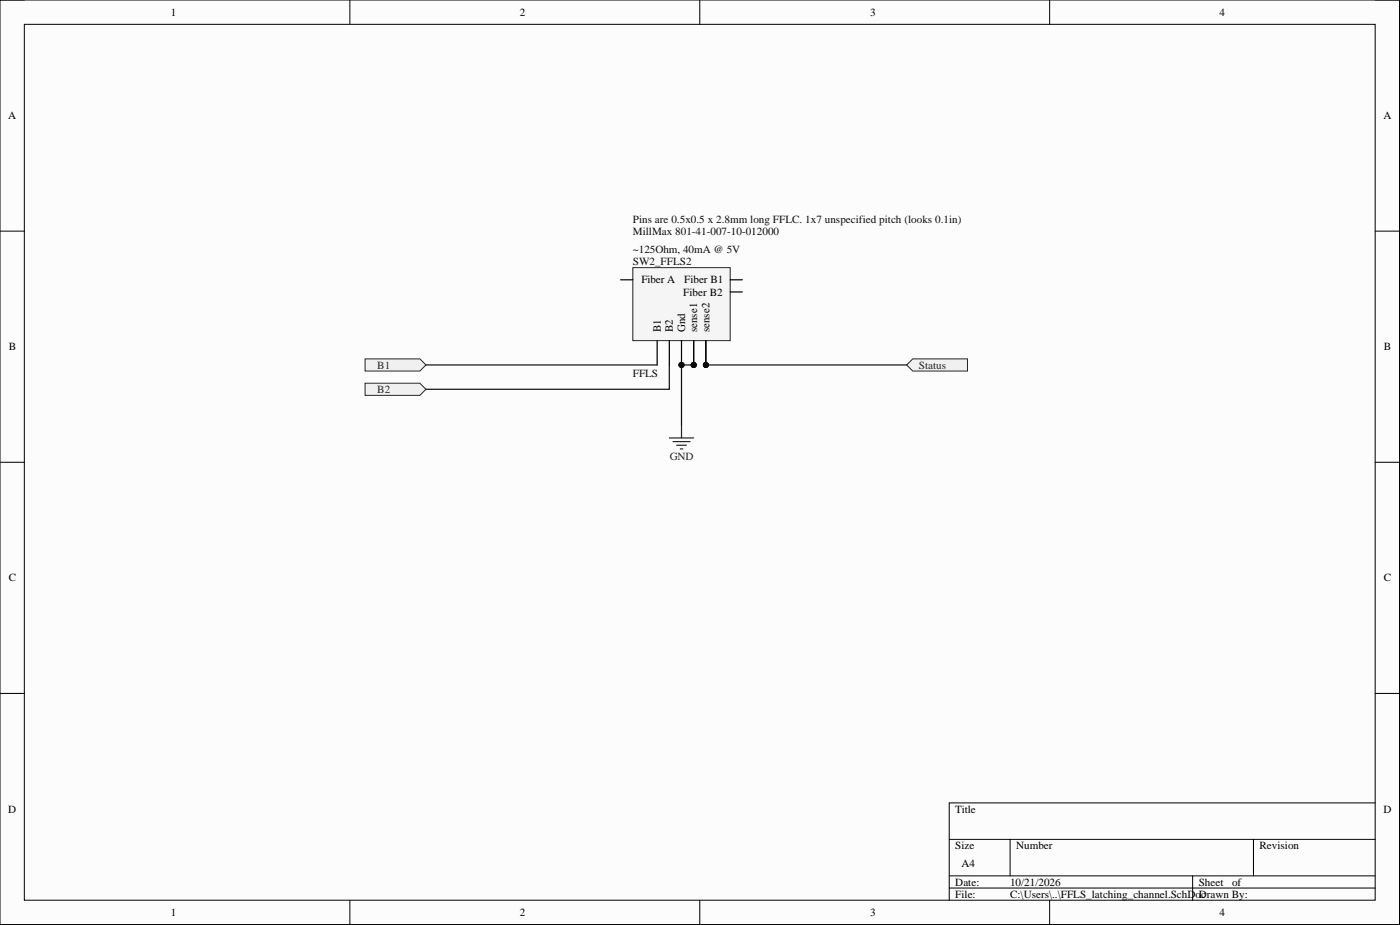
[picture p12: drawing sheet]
<svg xmlns="http://www.w3.org/2000/svg" width="292mm" height="193mm" viewBox="0 0 292 193" stroke-linecap="round" stroke-linejoin="round" font-family="sans-serif">
<defs><g id="words">
<g font-size="2.3">
<text x="35.6" y="3.3">1</text>
<text x="108.5" y="3.3">2</text>
<text x="181.5" y="3.3">3</text>
<text x="254.4" y="3.3">4</text>
<text x="1.7" y="24.9">A</text>
<text x="288.7" y="24.9">A</text>
<text x="133.8" y="59.1">Fiber A</text>
<text x="142.7" y="59.1">Fiber B1</text>
<text x="142.6" y="61.7">Fiber B2</text>
<text x="137.9" y="69.3" transform="rotate(-90 137.9 69.3)">B1</text>
<text x="140.4" y="69.3" transform="rotate(-90 140.4 69.3)">B2</text>
<text x="143" y="69.3" transform="rotate(-90 143 69.3)">Gnd</text>
<text x="145.5" y="69.3" transform="rotate(-90 145.5 69.3)">sense1</text>
<text x="148" y="69.3" transform="rotate(-90 148 69.3)">sense2</text>
<text x="1.8" y="73.1">B</text>
<text x="288.7" y="73.1">B</text>
<text x="1.8" y="121.3">C</text>
<text x="288.7" y="121.3">C</text>
<text x="1.7" y="169.5">D</text>
<text x="199.3" y="169.5">Title</text>
<text x="288.7" y="169.5">D</text>
<text x="199.3" y="177.1">Size</text>
<text x="212" y="177.1">Number</text>
<text x="262.8" y="177.1">Revision</text>
<text x="199.3" y="184.8">Date:</text>
<text x="200.6" y="180.9">A4</text>
<text x="210.7" y="184.8">10/21/2026</text>
<text x="250.1" y="184.8">Sheet</text>
<text x="257.1" y="184.8">of</text>
<text x="35.6" y="191.1">1</text>
<text x="108.5" y="191.1">2</text>
<text x="181.5" y="191.1">3</text>
<text x="199.3" y="187.3">File:</text>
<text x="210.7" y="187.3">C:\Users\..\FFLS_latching_channel.SchDoc</text>
<text x="250.1" y="187.3">Drawn By:</text>
<text x="254.4" y="191.1">4</text>
</g>
<g font-size="2.3" fill="#0e0e0e">
<text x="132" y="46.4">Pins are 0.5x0.5 x 2.8mm long FFLC. 1x7 unspecified pitch (looks 0.1in)</text>
<text x="132" y="52.8">~125Ohm, 40mA @ 5V</text>
<text x="132" y="49">MillMax 801-41-007-10-012000</text>
<text x="132" y="55.3">SW2_FFLS2</text>
<text x="132" y="78.7">FFLS</text>
</g>
<g font-size="2.3" fill="#262626">
<text x="78.7" y="76.9">B1</text>
<text x="191.7" y="76.9">Status</text>
<text x="78.7" y="82">B2</text>
<text x="139.7" y="95.9">GND</text>
</g>
</g></defs>
<path d="M0 0h292v192.9h-292z" fill-rule="evenodd" fill="#fcfcfc"/>
<path d="M0 0h292v192.9h-292z" fill="none" stroke="#000" stroke-width=".21"/>
<path d="M5.1 5.1h281.8v182.7h-281.8z" fill-rule="evenodd" fill="#fcfcfc"/>
<g fill="none" stroke="#000" stroke-width=".21">
<path d="M0 0h5.1M5.1 5.1h281.8v182.7h-281.8zM73 0v5.1M146 0v5.1M219 0v5.1M286.9 0h5.1v5.1M0 48.2h5.1M286.9 48.2h5.1M0 96.4h5.1M286.9 96.4h5.1M0 144.7h5.1M286.9 144.7h5.1"/>
<path d="M198.1 175.1h88.8M210.7 175.1v7.6M261.5 175.1v7.6M286.9 167.5h-88.8v20.3M73 187.8v5.1M146 187.8v5.1M198.1 182.7h88.8M198.1 185.3h88.8M219 187.8v5.1M248.8 182.7v5.1M292 187.8v5.1"/>
</g>
<circle cx="142.2" cy="76.1" r=".51" fill="#0e0e0e"/>
<circle cx="142.2" cy="76.1" r=".51" fill="none" stroke="#0e0e0e" stroke-width=".21"/>
<circle cx="144.7" cy="76.1" r=".51" fill="#0e0e0e"/>
<circle cx="144.7" cy="76.1" r=".51" fill="none" stroke="#0e0e0e" stroke-width=".21"/>
<circle cx="144.7" cy="76.1" r=".51" fill="#0e0e0e"/>
<circle cx="144.7" cy="76.1" r=".51" fill="none" stroke="#0e0e0e" stroke-width=".21"/>
<circle cx="147.3" cy="76.1" r=".51" fill="#0e0e0e"/>
<circle cx="147.3" cy="76.1" r=".51" fill="none" stroke="#0e0e0e" stroke-width=".21"/>
<circle cx="147.3" cy="76.1" r=".51" fill="#0e0e0e"/>
<circle cx="147.3" cy="76.1" r=".51" fill="none" stroke="#0e0e0e" stroke-width=".21"/>
<path d="M132 55.8h20.3v15.3h-20.3z" fill-rule="evenodd" fill="#f5f5f5"/>
<path d="M132 55.8h20.3v15.3h-20.3z" fill="none" stroke="#262626" stroke-width=".21"/>
<path d="M137.1 71.1v5M139.7 71.1v5M142.2 71.1v5" fill="none" stroke="#000" stroke-width=".25"/>
<circle cx="142.2" cy="76.1" r=".51" fill="#0e0e0e"/>
<circle cx="142.2" cy="76.1" r=".51" fill="none" stroke="#0e0e0e" stroke-width=".21"/>
<path d="M144.7 71.1v5" fill="none" stroke="#000" stroke-width=".25"/>
<circle cx="144.7" cy="76.1" r=".51" fill="#0e0e0e"/>
<circle cx="144.7" cy="76.1" r=".51" fill="none" stroke="#0e0e0e" stroke-width=".21"/>
<path d="M144.7 71.1v5" fill="none" stroke="#000" stroke-width=".25"/>
<circle cx="144.7" cy="76.1" r=".51" fill="#0e0e0e"/>
<circle cx="144.7" cy="76.1" r=".51" fill="none" stroke="#0e0e0e" stroke-width=".21"/>
<path d="M147.3 71.1v5" fill="none" stroke="#000" stroke-width=".25"/>
<circle cx="147.3" cy="76.1" r=".51" fill="#0e0e0e"/>
<circle cx="147.3" cy="76.1" r=".51" fill="none" stroke="#0e0e0e" stroke-width=".21"/>
<path d="M147.3 71.1v5" fill="none" stroke="#000" stroke-width=".25"/>
<circle cx="147.3" cy="76.1" r=".51" fill="#0e0e0e"/>
<circle cx="147.3" cy="76.1" r=".51" fill="none" stroke="#0e0e0e" stroke-width=".21"/>
<path d="M129.5 58.4h2.5M152.3 58.4h2.6M152.3 60.9h2.6" fill="none" stroke="#000" stroke-width=".25"/>
<path d="M139.7 91.4h5M140.4 92.1h3.6M141.2 92.9h2M141.9 93.6h.5M142.2 88.8v2.6" fill="none" stroke="#262626" stroke-width=".25"/>
<path d="M76.2 74.9h11.4l1.3 1.2-1.3 1.3h-11.4z" fill-rule="evenodd" fill="#f0f0f0"/>
<path d="M76.2 74.9h11.4l1.3 1.2-1.3 1.3h-11.4z" fill="none" stroke="#262626" stroke-width=".21"/>
<path d="M189.2 76.1l1.2-1.2h11.5v2.5h-11.5z" fill-rule="evenodd" fill="#f0f0f0"/>
<path d="M189.2 76.1l1.2-1.2h11.5v2.5h-11.5z" fill="none" stroke="#262626" stroke-width=".21"/>
<path d="M76.2 79.9h11.4l1.3 1.3-1.3 1.3h-11.4z" fill-rule="evenodd" fill="#f0f0f0"/>
<path d="M76.2 79.9h11.4l1.3 1.3-1.3 1.3h-11.4z" fill="none" stroke="#262626" stroke-width=".21"/>
<path d="M142.2 76.1v12.7" fill="none" stroke="#0e0e0e" stroke-width=".25"/>
<circle cx="142.2" cy="76.1" r=".51" fill="#0e0e0e"/>
<circle cx="142.2" cy="76.1" r=".51" fill="none" stroke="#0e0e0e" stroke-width=".21"/>
<path d="M147.3 76.1h41.9" fill="none" stroke="#0e0e0e" stroke-width=".25"/>
<circle cx="147.3" cy="76.1" r=".51" fill="#0e0e0e"/>
<circle cx="147.3" cy="76.1" r=".51" fill="none" stroke="#0e0e0e" stroke-width=".21"/>
<path d="M142.2 76.1h2.5" fill="none" stroke="#0e0e0e" stroke-width=".25"/>
<circle cx="144.7" cy="76.1" r=".51" fill="#0e0e0e"/>
<circle cx="144.7" cy="76.1" r=".51" fill="none" stroke="#0e0e0e" stroke-width=".21"/>
<circle cx="142.2" cy="76.1" r=".51" fill="#0e0e0e"/>
<circle cx="142.2" cy="76.1" r=".51" fill="none" stroke="#0e0e0e" stroke-width=".21"/>
<path d="M88.9 76.1h48.2M139.7 76.1v5.1h-50.8" fill="none" stroke="#0e0e0e" stroke-width=".25"/>
<use href="#words"/>
</svg>
